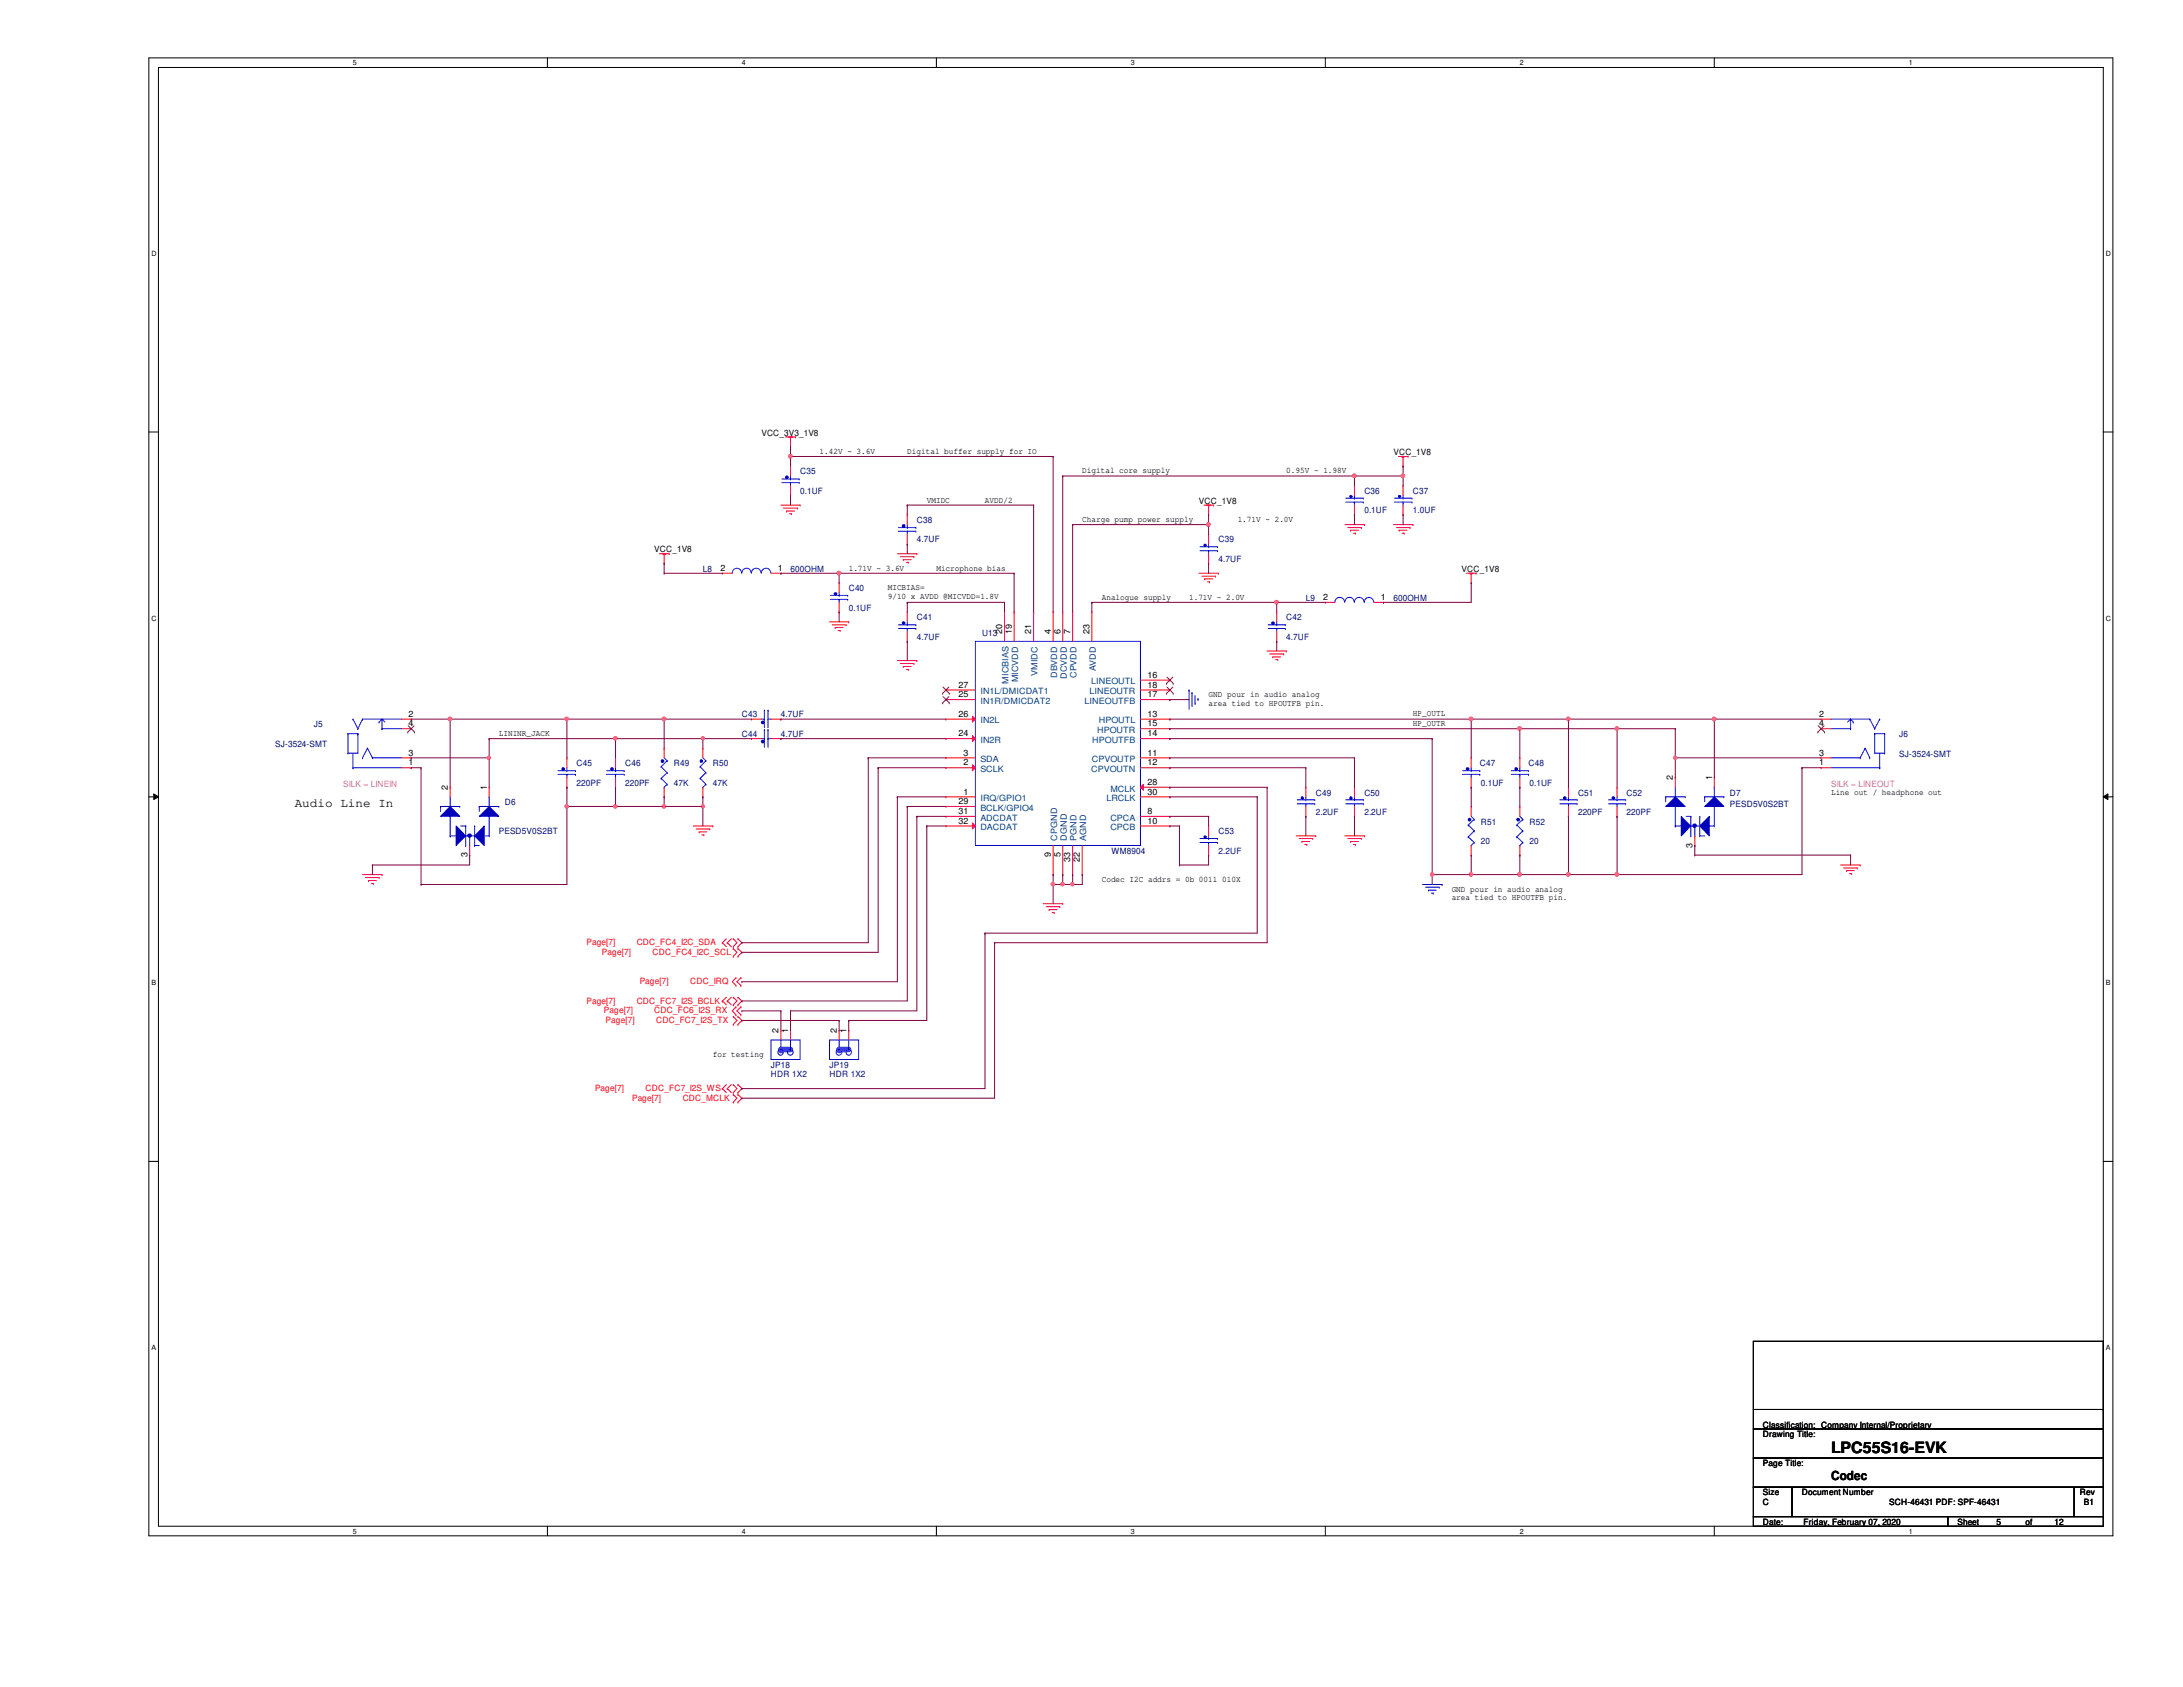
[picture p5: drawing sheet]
<svg xmlns="http://www.w3.org/2000/svg" width="279mm" height="216mm" viewBox="0 0 279 216" stroke-linecap="round" stroke-linejoin="round" font-family="sans-serif">
<defs><g id="words">
<text font-size="2" x="234.4" y="186">LPC55S16-EVK</text>
<g font-size="1.6">
<text x="37.7" y="103.3">Audio Line In</text>
<text x="234.4" y="189.4">Codec</text>
</g>
<g font-size="1.1">
<text x="97.5" y="55.8">VCC_3V3_1V8</text>
<text x="104.9" y="58.1">1.42V ~ 3.6V</text>
<text x="116.1" y="58.1">Digital buffer supply for IO</text>
<text x="178.4" y="58.3">VCC_1V8</text>
<text x="118.6" y="64.3">VMIDC</text>
<text x="126.1" y="64.3">AVDD/2</text>
<text x="138.5" y="60.6">Digital core supply</text>
<text x="153.5" y="64.5">VCC_1V8</text>
<text x="164.6" y="60.6">0.95V ~ 1.98V</text>
<text x="83.7" y="70.7">VCC_1V8</text>
<text x="138.5" y="66.8">Charge pump power supply</text>
<text x="158.4" y="66.8">1.71V ~ 2.0V</text>
<text x="92.2" y="73.1">2</text>
<text x="99.6" y="73.1">1</text>
<text x="108.6" y="73">1.71V ~ 3.6V</text>
<text x="113.6" y="75.5">MICBIAS=</text>
<text x="113.6" y="76.6">9/10 x AVDD @MICVDD=1.8V</text>
<text x="119.8" y="73">Microphone bias</text>
<text x="141" y="76.8">Analogue supply</text>
<text x="152.2" y="76.8">1.71V ~ 2.0V</text>
<text x="169.3" y="76.8">2</text>
<text x="176.7" y="76.8">1</text>
<text x="187.1" y="73.2">VCC_1V8</text>
<text x="128.3" y="81.2" transform="rotate(-90 128.3 81.2)">20</text>
<text x="129.5" y="81.2" transform="rotate(-90 129.5 81.2)">19</text>
<text x="132" y="81.2" transform="rotate(-90 132 81.2)">21</text>
<text x="134.5" y="81.2" transform="rotate(-90 134.5 81.2)">4</text>
<text x="135.7" y="81.2" transform="rotate(-90 135.7 81.2)">6</text>
<text x="137" y="81.2" transform="rotate(-90 137 81.2)">7</text>
<text x="139.4" y="81.2" transform="rotate(-90 139.4 81.2)">23</text>
<text x="122.7" y="89.2">25</text>
<text x="122.7" y="88">27</text>
<text x="146.9" y="86.7">16</text>
<text x="146.9" y="89.2">17</text>
<text x="146.9" y="88">18</text>
<text x="154.7" y="89.2">GND pour in audio analog</text>
<text x="52.3" y="91.7">2</text>
<text x="52.3" y="93">4</text>
<text x="63.8" y="94.2">LININR_JACK</text>
<text x="122.7" y="94.2">24</text>
<text x="122.7" y="91.7">26</text>
<text x="146.9" y="91.7">13</text>
<text x="146.9" y="94.2">14</text>
<text x="146.9" y="93">15</text>
<text x="154.7" y="90.3">area tied to HPOUTFB pin.</text>
<text x="180.8" y="91.7">HP_OUTL</text>
<text x="180.8" y="93">HP_OUTR</text>
<text x="232.8" y="91.7">2</text>
<text x="232.8" y="93">4</text>
<text x="52.3" y="98">1</text>
<text x="52.3" y="96.7">3</text>
<text x="57.3" y="101.1" transform="rotate(-90 57.3 101.1)">2</text>
<text x="62.3" y="101.1" transform="rotate(-90 62.3 101.1)">1</text>
<text x="123.3" y="101.7">1</text>
<text x="123.3" y="98">2</text>
<text x="123.3" y="96.7">3</text>
<text x="146.9" y="96.7">11</text>
<text x="146.9" y="98">12</text>
<text x="146.9" y="100.5">28</text>
<text x="146.9" y="101.7">30</text>
<text x="214.1" y="99.9" transform="rotate(-90 214.1 99.9)">2</text>
<text x="219.1" y="99.9" transform="rotate(-90 219.1 99.9)">1</text>
<text x="232.8" y="98">1</text>
<text x="232.8" y="96.7">3</text>
<text x="234.4" y="101.7">Line out / headphone out</text>
<text x="122.7" y="102.9">29</text>
<text x="122.7" y="104.2">31</text>
<text x="122.7" y="105.4">32</text>
<text x="146.9" y="104.2">8</text>
<text x="146.9" y="105.4">10</text>
<text x="59.8" y="109.7" transform="rotate(-90 59.8 109.7)">3</text>
<text x="134.5" y="109.7" transform="rotate(-90 134.5 109.7)">9</text>
<text x="135.7" y="109.7" transform="rotate(-90 135.7 109.7)">5</text>
<text x="137" y="110.4" transform="rotate(-90 137 110.4)">33</text>
<text x="138.2" y="110.4" transform="rotate(-90 138.2 110.4)">22</text>
<text x="141" y="112.9">Codec I2C addrs = 0b 0011 010X</text>
<text x="216.6" y="108.5" transform="rotate(-90 216.6 108.5)">3</text>
<text x="185.8" y="114.1">GND pour in audio analog</text>
<text x="185.8" y="115.2">area tied to HPOUTFB pin.</text>
<text x="91.2" y="135.3">for testing</text>
<text x="99.7" y="132.2" transform="rotate(-90 99.7 132.2)">2</text>
<text x="100.9" y="132.2" transform="rotate(-90 100.9 132.2)">1</text>
<text x="107.1" y="132.2" transform="rotate(-90 107.1 132.2)">2</text>
<text x="108.3" y="132.2" transform="rotate(-90 108.3 132.2)">1</text>
<text x="225.6" y="183.9">Drawing Title:</text>
<text x="225.6" y="182.7">Classification: Company Internal/Proprietary</text>
<text x="225.6" y="187.7">Page Title:</text>
<text x="225.6" y="191.4">Size</text>
<text x="230.6" y="191.4">Document Number</text>
<text x="266.2" y="191.4">Rev</text>
<text x="225.6" y="195.2">Date:</text>
<text x="225.6" y="192.7">C</text>
<text x="230.8" y="195.2">Friday, February 07, 2020</text>
<text x="241.8" y="192.7">SCH-46431 PDF: SPF-46431</text>
<text x="250.5" y="195.2">Sheet</text>
<text x="255.5" y="195.2">5</text>
<text x="259.2" y="195.2">of</text>
<text x="263" y="195.2">12</text>
<text x="266.7" y="192.7">B1</text>
</g>
<g font-size="1.1" fill="#000080">
<text x="102.4" y="60.7">C35</text>
<text x="102.4" y="63.2">0.1UF</text>
<text x="174.6" y="63.2">C36</text>
<text x="174.6" y="65.7">0.1UF</text>
<text x="180.8" y="63.2">C37</text>
<text x="180.8" y="65.7">1.0UF</text>
<text x="117.3" y="66.9">C38</text>
<text x="117.3" y="69.4">4.7UF</text>
<text x="156" y="69.4">C39</text>
<text x="156" y="71.9">4.7UF</text>
<text x="90" y="73.2">L8</text>
<text x="101.2" y="73.2">600OHM</text>
<text x="108.6" y="75.6">C40</text>
<text x="167.1" y="76.9">L9</text>
<text x="178.4" y="76.9">600OHM</text>
<text x="108.6" y="78.1">0.1UF</text>
<text x="117.3" y="79.4">C41</text>
<text x="117.3" y="81.9">4.7UF</text>
<text x="125.7" y="81.4">U13</text>
<text x="164.6" y="79.4">C42</text>
<text x="164.6" y="81.9">4.7UF</text>
<text x="35.2" y="95.6">SJ-3524-SMT</text>
<text x="40.2" y="93.1">J5</text>
<text x="95" y="94.3">C44</text>
<text x="95" y="91.8">C43</text>
<text x="99.9" y="94.3">4.7UF</text>
<text x="99.9" y="91.8">4.7UF</text>
<text x="243.1" y="94.3">J6</text>
<text x="73.8" y="98">C45</text>
<text x="73.8" y="100.5">220PF</text>
<text x="80" y="98">C46</text>
<text x="80" y="100.5">220PF</text>
<text x="86.2" y="98">R49</text>
<text x="86.2" y="100.5">47K</text>
<text x="91.2" y="98">R50</text>
<text x="91.2" y="100.5">47K</text>
<text x="168.4" y="101.8">C49</text>
<text x="174.6" y="101.8">C50</text>
<text x="189.4" y="98">C47</text>
<text x="189.5" y="100.5">0.1UF</text>
<text x="195.6" y="98">C48</text>
<text x="195.7" y="100.5">0.1UF</text>
<text x="202" y="101.8">C51</text>
<text x="208.2" y="101.8">C52</text>
<text x="221.4" y="101.8">D7</text>
<text x="243.1" y="96.8">SJ-3524-SMT</text>
<text x="63.8" y="106.8">PESD5V0S2BT</text>
<text x="64.6" y="103">D6</text>
<text x="156" y="106.8">C53</text>
<text x="168.4" y="104.3">2.2UF</text>
<text x="174.6" y="104.3">2.2UF</text>
<text x="189.5" y="105.5">R51</text>
<text x="195.7" y="105.5">R52</text>
<text x="202" y="104.3">220PF</text>
<text x="208.2" y="104.3">220PF</text>
<text x="221.4" y="103.3">PESD5V0S2BT</text>
<text x="142.2" y="109.3">WM8904</text>
<text x="156" y="109.3">2.2UF</text>
<text x="189.5" y="108">20</text>
<text x="195.7" y="108">20</text>
<text x="98.7" y="136.7">JP18</text>
<text x="98.7" y="137.9">HDR 1X2</text>
<text x="106.2" y="136.7">JP19</text>
<text x="106.2" y="137.9">HDR 1X2</text>
</g>
<g font-size="1.1" fill="#004080">
<text x="125.5" y="88.9">IN1L/DMICDAT1</text>
<text x="129.1" y="87.5" transform="rotate(-90 129.1 87.5)">MICBIAS</text>
<text x="130.3" y="87.3" transform="rotate(-90 130.3 87.3)">MICVDD</text>
<text x="132.8" y="86.5" transform="rotate(-90 132.8 86.5)">VMIDC</text>
<text x="135.3" y="86.8" transform="rotate(-90 135.3 86.8)">DBVDD</text>
<text x="136.5" y="86.9" transform="rotate(-90 136.5 86.9)">DCVDD</text>
<text x="137.8" y="86.8" transform="rotate(-90 137.8 86.8)">CPVDD</text>
<text x="139.4" y="88.9">LINEOUTR</text>
<text x="139.7" y="87.6">LINEOUTL</text>
<text x="140.3" y="85.9" transform="rotate(-90 140.3 85.9)">AVDD</text>
<text x="125.5" y="95.1">IN2R</text>
<text x="125.5" y="90.1">IN1R/DMICDAT2</text>
<text x="125.5" y="92.6">IN2L</text>
<text x="138.8" y="90.1">LINEOUTFB</text>
<text x="139.8" y="95.1">HPOUTFB</text>
<text x="140.4" y="93.8">HPOUTR</text>
<text x="140.6" y="92.6">HPOUTL</text>
<text x="125.5" y="98.8">SCLK</text>
<text x="125.5" y="97.5">SDA</text>
<text x="139.7" y="98.8">CPVOUTN</text>
<text x="139.7" y="97.5">CPVOUTP</text>
<text x="142.1" y="101.3">MCLK</text>
<text x="125.5" y="102.5">IRQ/GPIO1</text>
<text x="125.5" y="103.8">BCLK/GPIO4</text>
<text x="125.5" y="105">ADCDAT</text>
<text x="125.5" y="106.3">DACDAT</text>
<text x="135.3" y="107.6" transform="rotate(-90 135.3 107.6)">CPGND</text>
<text x="136.5" y="107.6" transform="rotate(-90 136.5 107.6)">DGND</text>
<text x="137.8" y="107.6" transform="rotate(-90 137.8 107.6)">PGND</text>
<text x="139" y="107.6" transform="rotate(-90 139 107.6)">AGND</text>
<text x="141.6" y="102.5">LRCLK</text>
<text x="142.1" y="105">CPCA</text>
<text x="142.1" y="106.3">CPCB</text>
</g>
<g font-size="1.1" fill="#f0f">
<text x="43.9" y="100.7">SILK = LINEIN</text>
<text x="234.4" y="100.7">SILK = LINEOUT</text>
</g>
<g font-size="1.1" fill="#f00">
<text x="75.1" y="120.9">Page[7]</text>
<text x="77" y="122.2">Page[7]</text>
<text x="81.5" y="120.9">CDC_FC4_I2C_SDA</text>
<text x="81.9" y="125.9">Page[7]</text>
<text x="83.5" y="122.2">CDC_FC4_I2C_SCL</text>
<text x="88.3" y="125.9">CDC_IRQ</text>
<text x="75.1" y="128.4">Page[7]</text>
<text x="77.3" y="129.7">Page[7]</text>
<text x="77.5" y="130.9">Page[7]</text>
<text x="81.5" y="128.4">CDC_FC7_I2S_BCLK</text>
<text x="83.7" y="129.7">CDC_FC6_I2S_RX</text>
<text x="84" y="130.9">CDC_FC7_I2S_TX</text>
<text x="76.2" y="139.6">Page[7]</text>
<text x="80.9" y="140.9">Page[7]</text>
<text x="82.6" y="139.6">CDC_FC7_I2S_WS</text>
<text x="87.4" y="140.9">CDC_MCLK</text>
</g>
<g font-size=".9">
<text x="45.2" y="8.3">5</text>
<text x="95" y="8.3">4</text>
<text x="144.7" y="8.3">3</text>
<text x="194.5" y="8.3">2</text>
<text x="244.3" y="8.3">1</text>
<text x="19.4" y="32.8">D</text>
<text x="269.5" y="32.8">D</text>
<text x="19.4" y="79.4">C</text>
<text x="269.5" y="79.4">C</text>
<text x="19.4" y="126.1">B</text>
<text x="269.5" y="126.1">B</text>
<text x="19.4" y="172.8">A</text>
<text x="269.5" y="172.8">A</text>
<text x="45.2" y="196.3">5</text>
<text x="95" y="196.3">4</text>
<text x="144.7" y="196.3">3</text>
<text x="194.5" y="196.3">2</text>
<text x="244.3" y="196.3">1</text>
</g>
</g></defs>
<path d="M19.1 7.4h251.3v189.2h-251.3zM20.3 8.6h248.9v186.7h-248.9z" fill="none" stroke="#000" stroke-width=".13"/>
<g fill="#fff">
<path d="M45.2 7.5h.5v1.1h-.5z"/>
<path d="M45.2 195.5h.5v1h-.5z"/>
</g>
<path d="M70.1 7.4v1.2M70.1 195.3v1.3" fill="none" stroke="#000" stroke-width=".13"/>
<g fill="#fff">
<path d="M95 7.5h.5v1.1h-.5z"/>
<path d="M95 195.5h.5v1h-.5z"/>
</g>
<path d="M119.8 7.4v1.2M119.8 195.3v1.3" fill="none" stroke="#000" stroke-width=".13"/>
<g fill="#fff">
<path d="M144.7 7.5h.5v1.1h-.5z"/>
<path d="M144.7 195.5h.5v1h-.5z"/>
</g>
<path d="M169.6 7.4v1.2M169.6 195.3v1.3" fill="none" stroke="#000" stroke-width=".13"/>
<g fill="#fff">
<path d="M194.5 7.5h.5v1.1h-.5z"/>
<path d="M194.5 195.5h.5v1h-.5z"/>
</g>
<path d="M219.4 7.4v1.2M219.4 195.3v1.3" fill="none" stroke="#000" stroke-width=".13"/>
<g fill="#fff">
<path d="M244.3 7.5h.5v1.1h-.5z"/>
<path d="M244.3 195.5h.5v1h-.5z"/>
<path d="M19.4 32h.6v1h-.6z"/>
<path d="M269.5 32h.7v1h-.7z"/>
<path d="M19.4 78.6h.6v1h-.6z"/>
<path d="M269.5 78.6h.7v1h-.7z"/>
</g>
<path d="M19.1 55.3h1.2M269.2 55.3h1.2" fill="none" stroke="#000" stroke-width=".13"/>
<g fill="#fff">
<path d="M19.4 125.3h.6v1h-.6z"/>
<path d="M269.5 125.3h.6v1h-.6z"/>
</g>
<path d="M19.1 102h1.2M19.7 101.6l.6 .4-.6 .3zM269.2 102l.6-.4v.7zM269.2 102h1.2" fill="none" stroke="#000" stroke-width=".13"/>
<path d="M19.7 101.6l.6 .4-.6 .3zM269.2 102l.6-.4v.7z" fill="#000"/>
<g fill="#fff">
<path d="M19.4 172h.5v1h-.5z"/>
<path d="M269.5 172h.6v1h-.6z"/>
</g>
<path d="M19.1 148.6h1.2M269.2 148.6h1.2" fill="none" stroke="#000" stroke-width=".13"/>
<path d="M99.9 134.3h1.3" fill="none" stroke="#0080ff" stroke-width=".72"/>
<circle cx="99.9" cy="134.3" r=".36" fill="#0080ff"/>
<path d="M107.4 134.3h1.2" fill="none" stroke="#0080ff" stroke-width=".72"/>
<circle cx="107.4" cy="134.3" r=".36" fill="#0080ff"/>
<g fill="none" stroke="#f00" stroke-width=".13">
<path d="M100.5 55.9h1.3M101.2 57.2h.1M101.2 55.9v1.3M101.8 55.9h.1M99.9 64.6h2.5M100.3 65h1.8M100.7 65.4h.1M100.7 65.4h1M101 65.7h.3M101.3 65.7h.1M102.1 65h.1M102.4 64.6h.1"/>
<path d="M106.2 79.6h2.4M106.5 80h1.8M108.3 80h.1M108.6 79.6h.1M114.9 70.9h2.4M115.2 71.2h1.8M115.6 71.6h.1M115.6 71.6h1M116 72h.2M116.2 72h.1M117 71.2h.1M117.3 70.9h.1"/>
<path d="M153.5 73.4h2.5M153.8 73.7h1.8M154.2 74.1h.1M154.2 74.1h1M154.6 74.5h.2M154.8 74.5h.1M155.6 73.7h.1M156 73.4h.1M172.1 67.1h2.5M172.5 67.5h1.7M172.8 67.9h.1M172.8 67.9h1.1"/>
<path d="M173.2 68.2h.3M173.5 68.2h.1M174.2 67.5h.1M174.6 67.1h.1M106.9 80.3h.1M106.9 80.3h1M107.3 80.7h.2M107.5 80.7h.1M114.9 84.5h2.4M115.2 84.9h1.8M115.6 85.3h.1M115.6 85.3h1"/>
<path d="M116 85.7h.2M116.2 85.7h.1M117 84.9h.1M117.3 84.5h.1M162.2 83.3h2.4M162.5 83.7h1.8M162.9 84.1h.1M162.9 84.1h1M163.3 84.4h.2M163.5 84.4h.1M164.3 83.7h.1M164.6 83.3h.1"/>
<path d="M133.5 115.7h2.5M133.9 116h1.7M134.3 116.4h.1M134.3 116.4h1M134.7 116.8h.2M134.9 116.8h.1M135.6 116h.1M136 115.7h.1M165.9 107h2.5M166.3 107.3h1.7M166.6 107.7h.1M166.6 107.7h1"/>
<path d="M167 108.1h.3M167.3 108.1h.1M168 107.3h.1M168.4 107h.1M172.1 107h2.5M172.5 107.3h1.7M172.8 107.7h.1M172.8 107.7h1.1M173.2 108.1h.3M173.5 108.1h.1M174.2 107.3h.1M174.6 107h.1"/>
</g>
<g fill="none" stroke="#00f" stroke-width=".13">
<path d="M152.2 88.3h.1M152.2 88.3v2.5M152.6 88.6h.1M152.6 88.6v1.8M153 90h.1M153 89v1M153.3 89.4h.1M153.3 89.4v.3M182.1 113.2h2.5M182.5 113.5h1.7M182.8 113.9h.1M182.8 113.9h1"/>
<path d="M183.2 114.3h.2M183.4 114.3h.1M184.2 113.5h.1M184.6 113.2h.1"/>
</g>
<path d="M100.9 55.9h.5l-.2 .1z" fill-rule="evenodd" fill="#f00"/>
<g fill="none" stroke="#f00" stroke-width=".13">
<path d="M100.9 55.9h.5l-.2 .1zM179 58.4h1.2M179.6 59.6h.1M179.6 58.4v1.2M180.2 58.4h.1M178.4 67.1h2.4M178.7 67.5h1.8M179.1 67.9h.1M179.1 67.9h1M179.5 68.2h.2M179.7 68.2h.1M180.5 67.5h.1"/>
<path d="M180.8 67.1h.1"/>
</g>
<path d="M179.3 58.4h.5l-.2 .1z" fill-rule="evenodd" fill="#f00"/>
<path d="M179.3 58.4h.5l-.2 .1zM187.7 73.4h1.2M188.3 74.6h.1M188.3 73.4v1.2M188.9 73.4h.1" fill="none" stroke="#f00" stroke-width=".13"/>
<path d="M188 73.4h.6l-.3 .1z" fill-rule="evenodd" fill="#f00"/>
<path d="M154.1 64.6h1.2M154.7 65.9h.1M154.7 64.6v1.3M155.3 64.6h.1M188 73.4h.6l-.3 .1z" fill="none" stroke="#f00" stroke-width=".13"/>
<path d="M154.4 64.6h.5l-.2 .2z" fill-rule="evenodd" fill="#f00"/>
<path d="M84.4 70.9h1.2M85 72.1h.1M85 70.9v1.2M85.6 70.9h.1M154.4 64.6h.5l-.2 .2z" fill="none" stroke="#f00" stroke-width=".13"/>
<path d="M84.8 70.9h.5l-.3 .1z" fill-rule="evenodd" fill="#f00"/>
<g fill="none" stroke="#f00" stroke-width=".13">
<path d="M84.8 70.9h.5l-.3 .1zM46.4 111.9h2.5M46.8 112.3h1.7M47.2 112.7h.1M47.2 112.7h1M47.5 113.1h.3M47.8 113.1h.1M48.5 112.3h.1M48.9 111.9h.1M88.7 105.7h2.5M89.1 106.1h1.7M89.5 106.5h.1"/>
<path d="M89.5 106.5h1M89.8 106.8h.3M90.1 106.8h.1M90.8 106.1h.1M91.2 105.7h.1M235.6 110.7h2.5M236 111.1h1.7M236.3 111.4h.1M236.3 111.4h1M236.7 111.8h.3M237 111.8h.1M237.7 111.1h.1"/>
<path d="M238.1 110.7h.1M92.5 139.3h.1M92.5 128.1h.1M92.5 120.6h.1M92.5 139.3l.5 .5M92.5 128.1l.5 .5M92.5 120.6l.5 .6M93 138.8l-.5 .5M93 127.6l-.5 .5M93 120.1l-.5 .5M93.1 139.3h.1M93.1 128.1h.1"/>
<path d="M93.1 120.6h.1M93.1 120.6l.5 .6M93.1 139.3l.5 .5M93.1 128.1l.5 .5M93.6 138.8l-.5 .5M93.6 127.6l-.5 .5M93.6 120.1l-.5 .5M93.9 121.4h.1M93.9 122.4h.1M93.9 138.8h.1M93.9 139.8h.1M93.9 127.6h.1"/>
<path d="M93.9 128.6h.1M93.9 130.1h.1M93.9 131.1h.1M93.9 120.1h.1M93.9 121.2h.1M93.9 121.4l.4 .5-.4 .5M93.9 138.8l.4 .5-.4 .5M93.9 127.6l.4 .5-.4 .5M93.9 130.1l.4 .5-.4 .5M93.9 120.1l.4 .5-.4 .6M94.2 128.9h.1M94.2 129.9h.1"/>
<path d="M94.2 125.1h.1M94.2 126.1h.1M94.2 128.9l-.5 .5 .5 .5M94.2 125.1l-.5 .5 .5 .5M94.4 122.4h.1M94.4 121.4h.1M94.4 139.8h.1M94.4 138.8h.1M94.4 128.6h.1M94.4 127.6h.1M94.4 131.1h.1M94.4 130.1h.1"/>
<path d="M94.4 121.2h.1M94.4 120.1h.1M94.4 121.4l.6 .5-.6 .5M94.4 138.8l.6 .5-.6 .5M94.4 127.6l.6 .5-.6 .5M94.4 130.1l.6 .5-.6 .5M94.4 120.1l.6 .5-.6 .6M94.8 128.9h.1M94.8 129.9h.1M94.8 125.1h.1M94.8 126.1h.1M94.8 128.9l-.5 .5 .5 .5"/>
<path d="M94.8 125.1l-.5 .5 .5 .5M107.4 131.9h.1M107.4 131.9v1.2M108.6 131.9h.1M108.6 131.9v1.2M93.9 140.1h.1M93.9 141.1h.1M93.9 140.1l.4 .4-.4 .6M94.4 141.1h.1M94.4 140.1h.1M94.4 140.1l.6 .4-.6 .6"/>
</g>
<path d="M224.4 171.7h44.8v11.2h-44.8zM224.4 182.9h44.8v3.7h-44.8zM224.4 186.6h44.8v3.7h-44.8zM224.4 190.3h5v3.8h-5zM224.4 194.1h24.9v1.2h-24.9zM224.4 180.4h44.8M229.4 190.3h36.1v3.8h-36.1zM249.3 194.1h19.9v1.2h-19.9zM265.5 190.3h3.7v3.8h-3.7zM269.2 180.4h.1" fill="none" stroke="#000" stroke-width=".13"/>
<g fill="none" stroke="#00f" stroke-width=".13">
<path d="M187.9 105.6h.1M187.9 107.1h.1M187.9 105.6l.8 .7M187.9 107.1l.8 .7M188.3 108.2h.1M188.3 104.5l.4 .4M188.7 104.9h.1M188.7 106.3h.1M188.7 107.8h.1M188.7 104.9l-.8 .7M188.7 106.3l-.8 .8M188.7 107.8l-.4 .4"/>
<path d="M106.2 133.1h3.7v2.5h-3.7zM107.4 134.3h.1M107.4 133.1v1.2M108.6 134.3h.1M108.6 133.1v1.2"/>
<circle cx="107.4" cy="134.7" r=".37"/>
<circle cx="108.6" cy="134.7" r=".35"/>
</g>
<path d="M188 104.8h.2v.2h-.2z" fill-rule="evenodd" fill="#00f"/>
<path d="M166 102.9h2.3M166 102.4h2.3M167.1 102.9h.1M167.1 102.9v.3M168.3 102.9h.1M168.3 102.4h.1M188 104.8h.2v.2h-.2z" fill="none" stroke="#00f" stroke-width=".13"/>
<path d="M188.3 103.2h.1M188.3 109.4h.1M188.3 103.2v1.3M188.3 108.2v1.2" fill="none" stroke="#f00" stroke-width=".13"/>
<path d="M166.6 102h.2v.3h-.2z" fill-rule="evenodd" fill="#00f"/>
<path d="M100.1 61.8h2.2M100.1 61.3h2.2M101.2 61.8h.1M101.2 61.8v.3M102.3 61.8h.1M102.3 61.3h.1M166.6 102h.2v.3h-.2zM167.1 102.4h.1M167.1 102v.4" fill="none" stroke="#00f" stroke-width=".13"/>
<path d="M167.1 100.8h.1M167.1 104.5h.1M167.1 100.8v1.2M167.1 103.2v1.3" fill="none" stroke="#f00" stroke-width=".13"/>
<path d="M100.6 61h.2v.2h-.2z" fill-rule="evenodd" fill="#00f"/>
<g fill="none" stroke="#00f" stroke-width=".13">
<path d="M100.6 61h.2v.2h-.2zM101.2 61.3h.1M101.2 60.9v.4M194.1 105.6h.1M194.1 107.1h.1M194.1 105.6l.8 .7M194.1 107.1l.8 .7M194.5 108.2h.1M194.5 104.5l.4 .4M194.9 104.9h.1M194.9 106.3h.1M194.9 107.8h.1"/>
<path d="M194.9 104.9l-.8 .7M194.9 106.3l-.8 .8M194.9 107.8l-.4 .4"/>
</g>
<path d="M101.2 59.6h.1M101.2 59.6v1.3M101.2 63.4h.1M101.2 62.1v1.3" fill="none" stroke="#f00" stroke-width=".13"/>
<path d="M194.2 104.8h.2v.2h-.2z" fill-rule="evenodd" fill="#00f"/>
<path d="M172.3 102.9h2.2M172.3 102.4h2.2M173.4 102.9h.1M173.4 102.9v.3M174.5 102.9h.1M174.5 102.4h.1M194.2 104.8h.2v.2h-.2z" fill="none" stroke="#00f" stroke-width=".13"/>
<path d="M194.5 103.2h.1M194.5 109.4h.1M194.5 103.2v1.3M194.5 108.2v1.2" fill="none" stroke="#f00" stroke-width=".13"/>
<path d="M172.8 102h.2v.3h-.2z" fill-rule="evenodd" fill="#00f"/>
<path d="M172.8 102h.2v.3h-.2zM173.4 102.4h.1M173.4 102v.4M205.9 102.9h2.2M205.9 102.4h2.2M207 102.9h.1M207 102.9v.3M208.1 102.9h.1M208.1 102.4h.1" fill="none" stroke="#00f" stroke-width=".13"/>
<path d="M173.4 100.8h.1M173.4 104.5h.1M173.4 100.8v1.2M173.4 103.2v1.3" fill="none" stroke="#f00" stroke-width=".13"/>
<path d="M206.4 102h.2v.3h-.2z" fill-rule="evenodd" fill="#00f"/>
<path d="M206.4 102h.2v.3h-.2zM207 102.4h.1M207 102v.4" fill="none" stroke="#00f" stroke-width=".13"/>
<path d="M207 100.8h.1M207 104.5h.1M207 100.8v1.2M207 103.2v1.3" fill="none" stroke="#f00" stroke-width=".13"/>
<path d="M57.6 103.2l1.2 1.3h-2.4z" fill="#00f"/>
<path d="M57.6 103.2l1.2 1.3h-2.4zM57.6 103.2h.1M57.6 107h.1M57.6 102v1.2M57.6 104.5v2.5M57.6 107h5M60.1 108.2h.1M60.1 107v1.2M62.6 107h.1M62.6 102h.1M62.6 102v1.2M62.6 104.5v2.5" fill="none" stroke="#00f" stroke-width=".13"/>
<path d="M59.9 106.8h.3l.1 .1-.1 .2h-.1h-.2z" fill-rule="evenodd" fill="#00f"/>
<path d="M56.4 103.2h.1M56.4 103.2v.6M56.4 103.2h2.4M58.8 103.2h.1M59.9 106.8h.3l.1 .1-.1 .2h-.1h-.2zM61.3 103.2h.1M61.3 103.2h2.5M61.3 103.2v.6M63.8 103.2h.1" fill="none" stroke="#00f" stroke-width=".13"/>
<path d="M62.6 103.2l1.2 1.3h-2.5z" fill="#00f"/>
<path d="M60.7 108.2h.1M60.7 108.2h.6M62.6 103.2l1.2 1.3h-2.5z" fill="none" stroke="#00f" stroke-width=".13"/>
<path d="M62 105.7v2.5l-1.3-1.2z" fill="#00f"/>
<path d="M59.6 108.2h.1M59.6 105.7v2.5M60.7 105.7h.1M60.7 105.7v2.5M62 105.7v2.5l-1.3-1.2z" fill="none" stroke="#00f" stroke-width=".13"/>
<path d="M58.4 105.7l1.2 1.3-1.2 1.2z" fill="#00f"/>
<path d="M115 80h2.2M117.2 80h.1M115 80.4h2.2M116.1 80.4h.1M116.1 80.4v.4M117.2 80.4h.1M58.4 105.7l1.2 1.3-1.2 1.2zM59 105.7h.6M59.6 105.7h.1" fill="none" stroke="#00f" stroke-width=".13"/>
<path d="M57.6 100.8h.1M57.6 100.8v1.2M60.1 109.4h.1M60.1 108.2v1.2M62.6 100.8h.1M62.6 100.8v1.2" fill="none" stroke="#f00" stroke-width=".13"/>
<path d="M115.5 79.6h.3v.3h-.3z" fill-rule="evenodd" fill="#00f"/>
<g fill="none" stroke="#00f" stroke-width=".13">
<path d="M94.9 73.3a.59 .59 0 0 0-.6-.6 .59 .59 0 0 0-.6 .7M96.1 73.3a.59 .59 0 0 0-.6-.6 .59 .59 0 0 0-.5 .7M97.4 73.3a.61 .61 0 0 0-.6-.6 .61 .61 0 0 0-.6 .7M98.6 73.3a.59 .59 0 0 0-.6-.6 .59 .59 0 0 0-.5 .7M115.5 79.6h.3v.3h-.3zM116.1 80h.1M116.1 79.6v.4M97.8 93.4h.1M97.8 93.4v2.2M98.3 93.4h.1M98.3 94.5h.1M98.3 93.4v2.2"/>
<path d="M98.3 94.5h.4"/>
</g>
<path d="M92.5 73.4h.1M92.5 73.4h1.2M98.7 73.4h1.2M99.9 73.4h.1M116.1 78.3h.1M116.1 78.3v1.3M116.1 82.1h.1M116.1 80.8v1.3" fill="none" stroke="#f00" stroke-width=".13"/>
<path d="M97.5 94.8h.2v.2h-.2z" fill-rule="evenodd" fill="#00f"/>
<path d="M97.5 94.5h.3M97.5 94.8h.2v.2h-.2zM97.8 94.5h.1" fill="none" stroke="#00f" stroke-width=".13"/>
<path d="M96.2 94.5h.1M96.2 94.5h1.3M98.7 94.5h1.2M99.9 94.5h.1" fill="none" stroke="#f00" stroke-width=".13"/>
<path d="M214.4 102l1.3 1.2h-2.5z" fill="#00f"/>
<path d="M214.4 102l1.3 1.2h-2.5zM214.4 102h.1M214.4 105.7h.1M214.4 100.8v1.2M214.4 103.2v2.5M214.4 105.7h5M216.9 107h.1M216.9 105.7v1.3M219.4 105.7h.1M219.4 100.8h.1M219.4 100.8v1.2M219.4 103.2v2.5" fill="none" stroke="#00f" stroke-width=".13"/>
<path d="M216.7 105.5h.3l.1 .2-.1 .1-.1 .1-.2-.1z" fill-rule="evenodd" fill="#00f"/>
<path d="M213.2 102h.1M213.2 102v.6M213.2 102h2.5M215.7 102h.1M216.7 105.5h.3l.1 .2-.1 .1-.1 .1-.2-.1zM218.2 102h.1M218.2 102h2.4M218.2 102v.6M220.6 102h.1" fill="none" stroke="#00f" stroke-width=".13"/>
<path d="M218.2 103.2l1.2-1.2 1.2 1.2z" fill="#00f"/>
<path d="M217.6 107h.1M217.6 107h.6M218.2 103.2l1.2-1.2 1.2 1.2z" fill="none" stroke="#00f" stroke-width=".13"/>
<path d="M217.6 105.7l1.2-1.2v2.5z" fill="#00f"/>
<path d="M216.4 107h.1M216.4 104.5v2.5M217.6 105.7l1.2-1.2v2.5zM217.6 104.5h.1M217.6 104.5v2.5" fill="none" stroke="#00f" stroke-width=".13"/>
<path d="M215.2 104.5l1.2 1.2-1.2 1.3z" fill="#00f"/>
<path d="M162.3 80h2.2M164.5 80h.1M162.3 80.4h2.2M163.4 80.4h.1M163.4 80.4v.4M164.5 80.4h.1M215.2 104.5l1.2 1.2-1.2 1.3zM215.8 104.5h.6M216.4 104.5h.1" fill="none" stroke="#00f" stroke-width=".13"/>
<path d="M214.4 99.5h.1M214.4 99.5v1.3M219.4 99.5h.1M219.4 99.5v1.3M216.9 108.2h.1M216.9 107v1.2" fill="none" stroke="#f00" stroke-width=".13"/>
<path d="M162.8 79.6h.3v.3h-.3z" fill-rule="evenodd" fill="#00f"/>
<path d="M162.8 79.6h.3v.3h-.3zM163.4 80h.1M163.4 79.6v.4M77.6 99.1h2.3M77.6 98.6h2.3M78.8 99.1h.1M78.8 99.1v.4M79.9 99.1h.1M79.9 98.6h.1" fill="none" stroke="#00f" stroke-width=".13"/>
<path d="M163.4 78.3h.1M163.4 78.3v1.3M163.4 82.1h.1M163.4 80.8v1.3" fill="none" stroke="#f00" stroke-width=".13"/>
<path d="M78.2 98.3h.2v.2h-.2z" fill-rule="evenodd" fill="#00f"/>
<path d="M106.3 76.7h2.2M106.3 76.2h2.2M107.4 76.7h.1M107.4 76.7v.4M108.5 76.7h.1M108.5 76.2h.1M78.2 98.3h.2v.2h-.2zM78.8 98.6h.1M78.8 98.3v.3" fill="none" stroke="#00f" stroke-width=".13"/>
<path d="M78.8 97h.1M78.8 97v1.3M78.8 99.5v1.3M78.8 100.8h.1" fill="none" stroke="#f00" stroke-width=".13"/>
<path d="M106.8 75.9h.3v.2h-.3z" fill-rule="evenodd" fill="#00f"/>
<g fill="none" stroke="#00f" stroke-width=".13">
<path d="M106.8 75.9h.3v.2h-.3zM107.4 76.2h.1M107.4 75.9v.3M71.4 99.1h2.3M71.4 98.6h2.3M72.6 99.1h.1M72.6 99.1v.4M73.7 99.1h.1M73.7 98.6h.1M234.4 97h3.7M234.4 98.3h6.2M234.4 93.3h2.5"/>
<path d="M234.4 92h4.9M236.9 93.3h.1M236.9 92h.1M236.9 92v1.3M236.9 92l-.4 .4M236.9 92l.3 .4M237.2 92.4h.1M238.1 97h.1M238.7 95.8h.1M238.7 95.8l.6 1.2M238.7 95.8l-.6 1.2M239.3 92h.1"/>
<path d="M239.3 97h.1M239.3 92l.6 1.3M239.9 93.9h.1M239.9 93.3h.1M239.9 93.9v2.5h1.3M239.9 93.9h1.3M240.6 98.3h.1M240.6 92h.1M240.6 92l-.7 1.3M240.6 96.4v1.9M241.2 96.4h.1M241.2 93.9h.1"/>
<path d="M241.2 93.9v2.5"/>
</g>
<path d="M107.4 74.6h.1M107.4 78.3h.1M107.4 74.6v1.3M107.4 77.1v1.2M233.1 92h.1M233.1 98.3h.1M233.1 97h.1M233.1 93.3h.1M233.1 92h1.3M233.1 98.3h1.3M233.1 97h1.3M233.1 93.3h1.3" fill="none" stroke="#f00" stroke-width=".13"/>
<path d="M232.7 93.7h.1M232.7 92.9l.8 .8M233.5 92.9l-.8 .8M233.5 93.7h.1" fill="none" stroke="#804000" stroke-width=".13"/>
<path d="M72 98.3h.2v.2h-.2z" fill-rule="evenodd" fill="#00f"/>
<path d="M72 98.3h.2v.2h-.2zM72.6 98.6h.1M72.6 98.3v.3M153.6 107.8h2.2M153.6 107.3h2.2M154.7 107.8h.1M154.7 107.8v.4M155.8 107.8h.1M155.8 107.3h.1" fill="none" stroke="#00f" stroke-width=".13"/>
<path d="M72.6 97h.1M72.6 97v1.3M72.6 99.5v1.3M72.6 100.8h.1" fill="none" stroke="#f00" stroke-width=".13"/>
<path d="M154.1 107h.2v.2h-.2z" fill-rule="evenodd" fill="#00f"/>
<path d="M97.8 90.9h.1M97.8 90.9v2.2M98.3 90.9h.1M98.3 92h.1M98.3 90.9v2.2M98.3 92h.4M154.1 107h.2v.2h-.2zM154.7 107.3h.1M154.7 107v.3" fill="none" stroke="#00f" stroke-width=".13"/>
<path d="M154.7 105.7h.1M154.7 109.4h.1M154.7 105.7v1.3M154.7 108.2v1.2" fill="none" stroke="#f00" stroke-width=".13"/>
<path d="M97.5 92.3h.2v.3h-.2z" fill-rule="evenodd" fill="#00f"/>
<path d="M172.3 64.3h2.2M172.3 63.8h2.2M173.4 64.3h.1M173.4 64.3v.3M174.5 64.3h.1M174.5 63.8h.1M97.5 92h.3M97.5 92.3h.2v.3h-.2zM97.8 92h.1" fill="none" stroke="#00f" stroke-width=".13"/>
<path d="M96.2 92h.1M96.2 92h1.3M98.7 92h1.2M99.9 92h.1" fill="none" stroke="#f00" stroke-width=".13"/>
<path d="M172.8 63.4h.2v.3h-.2z" fill-rule="evenodd" fill="#00f"/>
<path d="M172.8 63.4h.2v.3h-.2zM173.4 63.8h.1M173.4 63.4v.4M124.8 82.1h21.2v26.1h-21.2z" fill="none" stroke="#00f" stroke-width=".13"/>
<path d="M173.4 62.1h.1M173.4 65.9h.1M173.4 62.1v1.3M173.4 64.6v1.3M121.1 102h.1M121.1 102h3.7" fill="none" stroke="#f00" stroke-width=".13"/>
<path d="M124.5 97.9l.3 .4-.3 .3z" fill="#f00"/>
<g fill="none" stroke="#f00" stroke-width=".13">
<path d="M128.6 78.3h.1M128.6 78.3v3.8M129.8 78.3h.1M129.8 78.3v3.8M132.3 78.3h.1M132.3 78.3v3.8M134.8 78.3h.1M134.8 78.3v3.8M136 78.3h.1M136 78.3v3.8M137.3 78.3h.1M137.3 78.3v3.8"/>
<path d="M139.7 78.3h.1M139.7 78.3v3.8M121.1 98.3h.1M121.1 97h.1M121.1 98.3h3.7M121.1 97h3.7M124.5 97.9l.3 .4-.3 .3zM146 98.3h3.7M146 97h3.7M146 92h3.7M146 94.5h3.7M146 93.3h3.7"/>
<path d="M146 87h3.7M146 89.5h3.7M146 88.3h3.7M149.7 97h.1M149.7 98.3h.1M149.7 92h.1M149.7 94.5h.1M149.7 93.3h.1M149.7 87h.1M149.7 89.5h.1M149.7 88.3h.1M134.8 111.9h.1"/>
<path d="M134.8 108.2v3.7M136 111.9h.1M136 108.2v3.7M138.5 111.9h.1M138.5 108.2v3.7M146 104.5h3.7M146 105.7h3.7M149.7 104.5h.1M149.7 105.7h.1"/>
</g>
<path d="M149.3 87.5h.1M149.3 88.7h.1M149.4 86.7l.8 .8M149.4 87.9l.8 .8M150.1 86.7l-.8 .8M150.1 87.9l-.8 .8M150.2 87.5h.1M150.2 88.7h.1" fill="none" stroke="#804000" stroke-width=".13"/>
<path d="M124.5 94.1l.3 .4-.3 .4z" fill="#f00"/>
<path d="M121.1 94.5h.1M121.1 89.5h.1M121.1 94.5h3.7M121.1 89.5h3.7M124.5 94.1l.3 .4-.3 .4z" fill="none" stroke="#f00" stroke-width=".13"/>
<path d="M120.7 90h.1M120.7 89.2l.8 .8M121.5 89.2l-.8 .8M121.5 90h.1" fill="none" stroke="#804000" stroke-width=".13"/>
<path d="M124.5 91.7l.3 .3-.3 .4z" fill="#f00"/>
<path d="M121.1 92h.1M121.1 88.3h.1M121.1 92h3.7M121.1 88.3h3.7M124.5 91.7l.3 .3-.3 .4z" fill="none" stroke="#f00" stroke-width=".13"/>
<path d="M120.7 88.7h.1M120.7 87.9l.8 .8M121.5 87.9l-.8 .8M121.5 88.7h.1" fill="none" stroke="#804000" stroke-width=".13"/>
<path d="M146.3 100.4v.7l-.3-.3z" fill="#f00"/>
<path d="M121.1 103.2h.1M121.1 104.5h.1M121.1 103.2h3.7M121.1 104.5h3.7M146 100.8h3.7M146 102h3.7M146.3 100.4v.7l-.3-.3zM149.7 100.8h.1M149.7 102h.1" fill="none" stroke="#f00" stroke-width=".13"/>
<path d="M124.5 105.3l.3 .4-.3 .4z" fill="#f00"/>
<path d="M169.6 77.1h.1M169.6 77.1h1.3M175.9 77.1h1.2M177.1 77.1h.1M121.1 105.7h.1M121.1 105.7h3.7M124.5 105.3l.3 .4-.3 .4zM137.3 111.9h.1M137.3 108.2v3.7" fill="none" stroke="#f00" stroke-width=".13"/>
<path d="M153.6 70.5h2.2M153.6 70h2.2M154.7 70.5h.1M154.7 70.5v.4M155.8 70.5h.1M155.8 70h.1M172.1 77a.61 .61 0 0 0-.6-.5 .61 .61 0 0 0-.6 .6M173.3 77a.59 .59 0 0 0-.6-.5 .59 .59 0 0 0-.6 .6M174.6 77a.61 .61 0 0 0-.7-.5 .61 .61 0 0 0-.5 .6M175.8 77a.59 .59 0 0 0-.6-.5 .59 .59 0 0 0-.6 .6" fill="none" stroke="#00f" stroke-width=".13"/>
<path d="M154.1 69.7h.2v.2h-.2z" fill-rule="evenodd" fill="#00f"/>
<path d="M154.1 69.7h.2v.2h-.2zM154.7 70h.1M154.7 69.6v.4M178.5 64.3h2.2M178.5 63.8h2.2M179.6 64.3h.1M179.6 64.3v.3M180.7 64.3h.1M180.7 63.8h.1" fill="none" stroke="#00f" stroke-width=".13"/>
<path d="M154.7 68.4h.1M154.7 72.1h.1M154.7 68.4v1.2M154.7 70.9v1.2" fill="none" stroke="#f00" stroke-width=".13"/>
<path d="M179 63.4h.2v.3h-.2z" fill-rule="evenodd" fill="#00f"/>
<g fill="none" stroke="#00f" stroke-width=".13">
<path d="M179 63.4h.2v.3h-.2zM179.6 63.8h.1M179.6 63.4v.4M187.2 99.1h2.2M187.2 98.6h2.2M188.3 99.1h.1M188.3 99.1v.4M189.4 99.1h.1M189.4 98.6h.1M98.7 133.1h3.7v2.5h-3.7zM99.9 134.3h.1M99.9 133.1v1.2"/>
<path d="M101.2 134.3h.1M101.2 133.1v1.2"/>
<circle cx="99.9" cy="134.7" r=".35"/>
<circle cx="101.1" cy="134.7" r=".37"/>
</g>
<path d="M179.6 62.1h.1M179.6 65.9h.1M179.6 62.1v1.3M179.6 64.6v1.3M99.9 131.9h.1M99.9 131.9v1.2M101.2 131.9h.1M101.2 131.9v1.2" fill="none" stroke="#f00" stroke-width=".13"/>
<path d="M187.7 98.3h.2v.2h-.2z" fill-rule="evenodd" fill="#00f"/>
<g fill="none" stroke="#00f" stroke-width=".13">
<path d="M89.6 98.1h.1M89.6 99.6h.1M89.6 98.1l.7 .8M89.6 99.6l.7 .8M90 97l.3 .4M90.3 97.4h.1M90.3 98.9h.1M90.3 97.4l-.7 .7M90.3 98.9l-.7 .7M187.7 98.3h.2v.2h-.2zM188.3 98.6h.1M188.3 98.3v.3"/>
<path d="M90 100.8h.1M90.3 100.4h.1M90.3 100.4l-.3 .4"/>
</g>
<path d="M188.3 97h.1M188.3 97v1.3M188.3 99.5v1.3M188.3 100.8h.1" fill="none" stroke="#f00" stroke-width=".13"/>
<path d="M89.7 97.3h.2v.2h-.2z" fill-rule="evenodd" fill="#00f"/>
<g fill="none" stroke="#00f" stroke-width=".13">
<path d="M84.6 98.1h.1M84.6 99.6h.1M84.6 98.1l.8 .8M84.6 99.6l.8 .8M85 97l.4 .4M85.4 97.4h.1M85.4 98.9h.1M85.4 97.4l-.8 .7M85.4 98.9l-.8 .7M89.7 97.3h.2v.2h-.2zM85 100.8h.1M85.4 100.4h.1"/>
<path d="M85.4 100.4l-.4 .4"/>
</g>
<path d="M90 95.8h.1M90 95.8v1.2M90 102h.1M90 100.8v1.2" fill="none" stroke="#f00" stroke-width=".13"/>
<path d="M84.7 97.3h.2v.2h-.2z" fill-rule="evenodd" fill="#00f"/>
<g fill="none" stroke="#00f" stroke-width=".13">
<path d="M44.5 96.4h.1M44.5 93.9h.1M44.5 93.9v2.5M44.5 93.9h1.3M45.2 98.3h.1M45.2 92h.1M45.2 98.3h6.2M45.2 92l.6 1.3M45.2 96.4v1.9M45.8 93.9h.1M45.8 93.3h.1M45.8 93.9v2.5h-1.3"/>
<path d="M46.4 92h.1M46.4 97h.1M46.4 92h5M46.4 92l-.6 1.3M47 95.8h.1M47 95.8l-.6 1.2M47 95.8l.7 1.2M47.7 97h.1M47.7 97h3.7M48.5 92.4h.1M48.9 93.3h.1M48.9 92h.1"/>
<path d="M48.9 93.3h2.5M48.9 92v1.3M48.9 92l.4 .4M48.9 92l-.4 .4M84.7 97.3h.2v.2h-.2zM199.6 102.9h2.2M199.6 102.4h2.2M200.7 102.9h.1M200.7 102.9v.3M201.8 102.9h.1M201.8 102.4h.1"/>
</g>
<path d="M51.4 92h1.2M51.4 98.3h1.2M51.4 97h1.2M51.4 93.3h1.2M52.6 92h.1M52.6 98.3h.1M52.6 97h.1M52.6 93.3h.1M85 95.8h.1M85 95.8v1.2M85 102h.1M85 100.8v1.2" fill="none" stroke="#f00" stroke-width=".13"/>
<path d="M52.2 93.7h.1M52.2 92.9l.8 .8M53 92.9l-.8 .8M53 93.7h.1" fill="none" stroke="#804000" stroke-width=".13"/>
<path d="M200.1 102h.3v.3h-.3z" fill-rule="evenodd" fill="#00f"/>
<path d="M115 68h2.2M115 67.5h2.2M116.1 68h.1M116.1 68v.4M117.2 68h.1M117.2 67.5h.1M200.1 102h.3v.3h-.3zM200.7 102.4h.1M200.7 102v.4" fill="none" stroke="#00f" stroke-width=".13"/>
<path d="M200.7 100.8h.1M200.7 104.5h.1M200.7 100.8v1.2M200.7 103.2v1.3" fill="none" stroke="#f00" stroke-width=".13"/>
<path d="M115.5 67.2h.3v.2h-.3z" fill-rule="evenodd" fill="#00f"/>
<path d="M115.5 67.2h.3v.2h-.3zM116.1 67.5h.1M116.1 67.1v.4M193.4 99.1h2.2M193.4 98.6h2.2M194.5 99.1h.1M194.5 99.1v.4M195.6 99.1h.1M195.6 98.6h.1" fill="none" stroke="#00f" stroke-width=".13"/>
<path d="M116.1 65.9h.1M116.1 69.6h.1M116.1 65.9v1.2M116.1 68.4v1.2" fill="none" stroke="#f00" stroke-width=".13"/>
<path d="M193.9 98.3h.3v.2h-.3z" fill-rule="evenodd" fill="#00f"/>
<path d="M193.9 98.3h.3v.2h-.3zM194.5 98.6h.1M194.5 98.3v.3" fill="none" stroke="#00f" stroke-width=".13"/>
<path d="M194.5 97h.1M194.5 97v1.3M194.5 99.5v1.3M194.5 100.8h.1" fill="none" stroke="#f00" stroke-width=".13"/>
<path d="M179.6 59.6h.1M179.6 59.6v1.3M136 60.9h.1M136 60.9v17.4M136 60.9h37.4M154.7 65.9h.1M154.7 65.9v1.2" fill="none" stroke="#800040" stroke-width=".13"/>
<path d="M173.2 60.7h.3l.1 .2-.1 .1-.2 .1-.1-.1z" fill-rule="evenodd" fill="#f0f"/>
<path d="M173.2 60.7h.3l.1 .2-.1 .1-.2 .1-.1-.1z" fill="none" stroke="#f0f" stroke-width=".13"/>
<path d="M107.4 73.4h.1M107.4 73.4h22.4M173.4 60.9h.1M173.4 60.9v1.2" fill="none" stroke="#800040" stroke-width=".13"/>
<path d="M107.2 73.2h.3l.1 .1-.1 .2-.1 .1-.2-.1z" fill-rule="evenodd" fill="#f0f"/>
<path d="M107.2 73.2h.3l.1 .1-.1 .2-.1 .1-.2-.1z" fill="none" stroke="#f0f" stroke-width=".13"/>
<g fill="none" stroke="#800040" stroke-width=".13">
<path d="M116.1 64.6h.1M116.1 77.1h.1M116.1 64.6v1.3M116.1 77.1v1.2M116.1 64.6h16.2M116.1 77.1h12.5M128.6 77.1h.1M128.6 77.1v1.2M129.8 73.4h.1M129.8 73.4v4.9M132.3 64.6h.1M132.3 64.6v13.7"/>
<path d="M137.3 67.1h.1M137.3 67.1v11.2M139.7 77.1h.1M139.7 77.1h23.7M139.7 77.1v1.2"/>
</g>
<path d="M163.2 76.9h.3l.1 .1-.1 .2-.1 .1-.2-.1z" fill-rule="evenodd" fill="#f0f"/>
<path d="M163.2 76.9h.3l.1 .1-.1 .2-.1 .1-.2-.1z" fill="none" stroke="#f0f" stroke-width=".13"/>
<path d="M99.9 92h.1M99.9 92h21.2M116.1 82.1h.1M116.1 82.1v2.4M149.7 89.5h.1M149.7 92h.1M149.7 89.5h2.5M149.7 92h38.6M163.4 82.1h.1M163.4 82.1v1.2" fill="none" stroke="#800040" stroke-width=".13"/>
<path d="M188.1 91.8h.3l.1 .2-.1 .2h-.1h-.2z" fill-rule="evenodd" fill="#f0f"/>
<path d="M188.1 91.8h.3l.1 .2-.1 .2h-.1h-.2z" fill="none" stroke="#f0f" stroke-width=".13"/>
<path d="M188.3 92h.1M188.3 92h31.1M188.3 92v5M200.7 92h.1" fill="none" stroke="#800040" stroke-width=".13"/>
<path d="M219.2 91.8h.3l.1 .2-.1 .2h-.1h-.2z" fill-rule="evenodd" fill="#f0f"/>
<path d="M219.2 91.8h.3l.1 .2-.1 .2h-.1h-.2z" fill="none" stroke="#f0f" stroke-width=".13"/>
<path d="M200.5 91.8h.4l.1 .2-.1 .2h-.2h-.2z" fill-rule="evenodd" fill="#f0f"/>
<path d="M200.5 91.8h.4l.1 .2-.1 .2h-.2h-.2z" fill="none" stroke="#f0f" stroke-width=".13"/>
<path d="M149.7 93.3h.1M149.7 93.3h44.8M200.7 92h.1M200.7 92v8.8M219.4 92h.1M219.4 92h13.7M219.4 92v7.5" fill="none" stroke="#800040" stroke-width=".13"/>
<path d="M194.3 93.1h.4v.1v.2l-.2 .1-.2-.1z" fill-rule="evenodd" fill="#f0f"/>
<path d="M194.3 93.1h.4v.1v.2l-.2 .1-.2-.1z" fill="none" stroke="#f0f" stroke-width=".13"/>
<path d="M194.5 93.3h.1M194.5 93.3v3.7M194.5 93.3h19.9M207 93.3h.1M207 93.3v7.5" fill="none" stroke="#800040" stroke-width=".13"/>
<path d="M206.8 93.1h.3l.1 .1-.1 .2-.2 .1-.1-.1z" fill-rule="evenodd" fill="#f0f"/>
<path d="M206.8 93.1h.3l.1 .1-.1 .2-.2 .1-.1-.1z" fill="none" stroke="#f0f" stroke-width=".13"/>
<path d="M99.9 94.5h.1M99.9 94.5h21.2M149.7 94.5h.1M149.7 97h.1M149.7 94.5h33.6M149.7 97h23.7M214.4 93.3h.1M214.4 97h.1M214.4 93.3v6.2M214.4 97h18.7" fill="none" stroke="#800040" stroke-width=".13"/>
<path d="M214.3 96.8h.3v.2v.1l-.2 .1-.1-.1z" fill-rule="evenodd" fill="#f0f"/>
<path d="M214.3 96.8h.3v.2v.1l-.2 .1-.1-.1z" fill="none" stroke="#f0f" stroke-width=".13"/>
<g fill="none" stroke="#800040" stroke-width=".13">
<path d="M149.7 98.3h.1M149.7 98.3h17.4M230.6 98.3h.1M230.6 98.3h2.5M230.6 98.3v13.6M114.9 102h.1M114.9 102h6.2M134.8 111.9h.1M134.8 111.9v1.3M136 111.9h.1M136 111.9v1.3M137.3 111.9h.1"/>
<path d="M137.3 111.9v1.3M138.5 111.9h.1M138.5 111.9v1.3M149.7 100.8h.1M149.7 102h.1M149.7 104.5h.1M149.7 105.7h.1M149.7 100.8h12.5M149.7 102h11.2M149.7 104.5h5M149.7 105.7h1.3M151 105.7h.1"/>
<path d="M151 110.7h.1M151 105.7v5M154.7 104.5h.1M154.7 109.4h.1M154.7 104.5v1.2M154.7 109.4v1.3h-3.7M188.3 109.4h.1M188.3 111.9h.1M188.3 109.4v2.5M194.5 109.4h.1M194.5 109.4v2.5h-6.2M200.7 104.5h.1"/>
<path d="M200.7 104.5v7.4M207 104.5h.1M207 104.5v7.4"/>
</g>
<path d="M194.3 111.7h.4v.2v.2h-.2h-.2z" fill-rule="evenodd" fill="#f0f"/>
<path d="M194.3 111.7h.4v.2v.2h-.2h-.2z" fill="none" stroke="#f0f" stroke-width=".13"/>
<path d="M188.1 111.7h.3l.1 .2-.1 .2h-.1h-.2z" fill-rule="evenodd" fill="#f0f"/>
<path d="M188.1 111.7h.3l.1 .2-.1 .2h-.1h-.2z" fill="none" stroke="#f0f" stroke-width=".13"/>
<path d="M183.3 111.9h.1M183.3 111.9v1.3M194.5 111.9h.1M194.5 111.9h12.5M200.7 111.9h.1" fill="none" stroke="#800040" stroke-width=".13"/>
<path d="M200.5 111.7h.4l.1 .2-.1 .2h-.2h-.2z" fill-rule="evenodd" fill="#f0f"/>
<path d="M200.5 111.7h.4l.1 .2-.1 .2h-.2h-.2z" fill="none" stroke="#f0f" stroke-width=".13"/>
<path d="M207 111.9h.1M207 111.9h23.6" fill="none" stroke="#800040" stroke-width=".13"/>
<path d="M206.8 111.7h.3l.1 .2-.1 .2h-.2h-.1z" fill-rule="evenodd" fill="#f0f"/>
<path d="M206.8 111.7h.3l.1 .2-.1 .2h-.2h-.1z" fill="none" stroke="#f0f" stroke-width=".13"/>
<path d="M134.8 113.2h.1M134.8 113.2v2.5M183.3 111.9h.1M183.3 111.9h5" fill="none" stroke="#800040" stroke-width=".13"/>
<path d="M134.6 113h.3l.1 .2-.1 .1-.2 .1-.1-.1z" fill-rule="evenodd" fill="#f0f"/>
<path d="M134.6 113h.3l.1 .2-.1 .1-.2 .1-.1-.1z" fill="none" stroke="#f0f" stroke-width=".13"/>
<path d="M134.8 113.2h.1M134.8 113.2h2.5M136 113.2h.1" fill="none" stroke="#800040" stroke-width=".13"/>
<path d="M137.1 113h.3l.1 .2-.1 .1-.2 .1-.1-.1z" fill-rule="evenodd" fill="#f0f"/>
<path d="M137.1 113h.3l.1 .2-.1 .1-.2 .1-.1-.1z" fill="none" stroke="#f0f" stroke-width=".13"/>
<path d="M135.8 113h.3l.1 .2-.1 .1-.1 .1-.2-.1z" fill-rule="evenodd" fill="#f0f"/>
<path d="M135.8 113h.3l.1 .2-.1 .1-.1 .1-.2-.1z" fill="none" stroke="#f0f" stroke-width=".13"/>
<path d="M183.3 94.5h.1M183.3 94.5v17.4M137.3 113.2h.1M137.3 113.2h1.2M160.9 102h.1M160.9 102v17.4M162.2 100.8h.1M162.2 100.8v19.8M95 139.3h.1M95 139.3h31.1M95 140.5h.1M95 140.5h32.3" fill="none" stroke="#800040" stroke-width=".13"/>
<path d="M183.1 111.7h.3l.1 .2-.1 .2h-.1h-.2z" fill-rule="evenodd" fill="#f0f"/>
<path d="M183.1 111.7h.3l.1 .2-.1 .2h-.1h-.2z" fill="none" stroke="#f0f" stroke-width=".13"/>
<g fill="none" stroke="#800040" stroke-width=".13">
<path d="M101.2 58.4h.1M101.2 58.4v1.2M101.2 58.4h33.6M85 73.4h.1M85 72.1h.1M85 73.4h7.5M85 72.1v1.3M99.9 73.4h.1M99.9 73.4h7.5M101.2 63.4h.1M101.2 63.4v1.2M107.4 73.4h.1"/>
<path d="M107.4 78.3h.1M107.4 73.4v1.2M107.4 78.3v1.3M163.4 77.1h.1M163.4 77.1v1.2M163.4 77.1h6.2M173.4 65.9h.1M173.4 65.9v1.2M177.1 77.1h.1M188.3 74.6h.1M188.3 74.6v2.5h-11.2M167.1 98.3h.1"/>
<path d="M167.1 98.3v2.5M173.4 97h.1M173.4 97v3.8M167.1 104.5h.1M167.1 104.5v2.5M173.4 104.5h.1M173.4 104.5v2.5"/>
</g>
<path d="M101 58.2h.3l.1 .2-.1 .2h-.2h-.1z" fill-rule="evenodd" fill="#f0f"/>
<path d="M101 58.2h.3l.1 .2-.1 .2h-.2h-.1z" fill="none" stroke="#f0f" stroke-width=".13"/>
<path d="M101.2 57.2h.1M101.2 57.2v1.2M134.8 58.4h.1M134.8 58.4v19.9M173.4 60.9h.1M173.4 60.9h6.2M179.6 60.9h.1M179.6 65.9h.1M179.6 60.9v1.2M179.6 65.9v1.2" fill="none" stroke="#800040" stroke-width=".13"/>
<path d="M179.4 60.7h.3l.1 .2-.1 .1-.2 .1-.1-.1z" fill-rule="evenodd" fill="#f0f"/>
<path d="M179.4 60.7h.3l.1 .2-.1 .1-.2 .1-.1-.1z" fill="none" stroke="#f0f" stroke-width=".13"/>
<path d="M116.1 69.6h.1M116.1 69.6v1.3M137.3 67.1h.1M137.3 67.1h17.4M154.7 72.1h.1M154.7 72.1v1.3" fill="none" stroke="#800040" stroke-width=".13"/>
<path d="M154.5 66.9h.3l.1 .2-.1 .2-.2 .1-.1-.1z" fill-rule="evenodd" fill="#f0f"/>
<path d="M154.5 66.9h.3l.1 .2-.1 .2-.2 .1-.1-.1z" fill="none" stroke="#f0f" stroke-width=".13"/>
<g fill="none" stroke="#800040" stroke-width=".13">
<path d="M154.7 67.1h.1M154.7 67.1v1.3M52.6 92h.1M52.6 98.3h.1M52.6 97h.1M52.6 98.3h1.3M52.6 97h10M52.6 92h5M53.9 98.3h.1M53.9 98.3v14.9M111.1 97h.1M111.1 97v23.6h-16.1"/>
<path d="M111.1 97h10M112.4 98.3h.1M112.4 98.3v23.6h-17.4M112.4 98.3h8.7M53.9 113.2h.1M53.9 113.2h18.7M114.9 102h.1M114.9 102v23.6h-19.9M116.1 103.2h.1M116.1 103.2v24.9h-21.1M116.1 103.2h5M117.3 104.5h.1"/>
<path d="M117.3 104.5v24.9M117.3 104.5h3.8M118.6 105.7h.1M118.6 105.7v24.9M118.6 105.7h2.5M188.3 100.8h.1M188.3 100.8v2.4M194.5 100.8h.1M194.5 100.8v2.4M95 128.1h.1M95 125.6h.1M95 121.9h.1"/>
<path d="M95 120.6h.1"/>
</g>
<path d="M62.4 96.8h.3l.1 .2-.1 .1-.1 .1-.2-.1z" fill-rule="evenodd" fill="#f0f"/>
<path d="M62.4 96.8h.3l.1 .2-.1 .1-.1 .1-.2-.1z" fill="none" stroke="#f0f" stroke-width=".13"/>
<path d="M57.6 92h.1M57.6 92v8.8M57.6 92h15" fill="none" stroke="#800040" stroke-width=".13"/>
<path d="M57.4 91.8h.3l.1 .2-.1 .2h-.1h-.2z" fill-rule="evenodd" fill="#f0f"/>
<path d="M57.4 91.8h.3l.1 .2-.1 .2h-.1h-.2z" fill="none" stroke="#f0f" stroke-width=".13"/>
<path d="M62.6 97h.1M62.6 94.5h.1M62.6 94.5v6.3M62.6 94.5h16.2M72.6 92h.1M72.6 92v5M72.6 92h12.4" fill="none" stroke="#800040" stroke-width=".13"/>
<path d="M84.8 91.8h.3l.1 .2-.1 .2h-.1h-.2z" fill-rule="evenodd" fill="#f0f"/>
<path d="M84.8 91.8h.3l.1 .2-.1 .2h-.1h-.2z" fill="none" stroke="#f0f" stroke-width=".13"/>
<path d="M72.4 91.8h.3l.1 .2-.1 .2h-.2h-.1z" fill-rule="evenodd" fill="#f0f"/>
<path d="M72.4 91.8h.3l.1 .2-.1 .2h-.2h-.1z" fill="none" stroke="#f0f" stroke-width=".13"/>
<path d="M78.8 94.5h.1M78.8 94.5v2.5M78.8 94.5h11.2" fill="none" stroke="#800040" stroke-width=".13"/>
<path d="M89.8 94.3h.3l.1 .2-.1 .1-.1 .1-.2-.1z" fill-rule="evenodd" fill="#f0f"/>
<path d="M89.8 94.3h.3l.1 .2-.1 .1-.1 .1-.2-.1z" fill="none" stroke="#f0f" stroke-width=".13"/>
<path d="M78.6 94.3h.3l.1 .2-.1 .1-.2 .1-.1-.1z" fill-rule="evenodd" fill="#f0f"/>
<path d="M78.6 94.3h.3l.1 .2-.1 .1-.2 .1-.1-.1z" fill="none" stroke="#f0f" stroke-width=".13"/>
<path d="M85 92h.1M85 92v3.8M85 92h11.2M90 94.5h.1M90 94.5v1.3M90 94.5h6.2M72.6 100.8h.1M72.6 100.8v2.4" fill="none" stroke="#800040" stroke-width=".13"/>
<path d="M72.4 103.1h.3l.1 .1-.1 .1-.2 .1-.1-.1z" fill-rule="evenodd" fill="#f0f"/>
<path d="M72.4 103.1h.3l.1 .1-.1 .1-.2 .1-.1-.1z" fill="none" stroke="#f0f" stroke-width=".13"/>
<path d="M72.6 103.2h.1M72.6 103.2h6.2M90 102h.1M90 102v1.2" fill="none" stroke="#800040" stroke-width=".13"/>
<path d="M89.8 103.1h.3l.1 .1-.1 .1-.1 .1-.2-.1z" fill-rule="evenodd" fill="#f0f"/>
<path d="M89.8 103.1h.3l.1 .1-.1 .1-.1 .1-.2-.1z" fill="none" stroke="#f0f" stroke-width=".13"/>
<path d="M85 102h.1M85 102v1.2" fill="none" stroke="#800040" stroke-width=".13"/>
<path d="M84.8 103.1h.3l.1 .1-.1 .1-.1 .1-.2-.1z" fill-rule="evenodd" fill="#f0f"/>
<path d="M84.8 103.1h.3l.1 .1-.1 .1-.1 .1-.2-.1z" fill="none" stroke="#f0f" stroke-width=".13"/>
<path d="M78.8 100.8h.1M78.8 100.8v2.4M85 103.2h.1M85 103.2h5" fill="none" stroke="#800040" stroke-width=".13"/>
<path d="M78.6 103.1h.3l.1 .1-.1 .1-.2 .1-.1-.1z" fill-rule="evenodd" fill="#f0f"/>
<path d="M78.6 103.1h.3l.1 .1-.1 .1-.2 .1-.1-.1z" fill="none" stroke="#f0f" stroke-width=".13"/>
<g fill="none" stroke="#800040" stroke-width=".13">
<path d="M47.7 110.7h.1M47.7 110.7v1.2M60.1 109.4h.1M60.1 109.4v1.3h-12.4M72.6 103.2h.1M72.6 103.2v10M78.8 103.2h.1M78.8 103.2h6.2M90 103.2h.1M90 103.2v2.5M126.1 119.4h.1M126.1 119.4h34.8"/>
<path d="M126.1 119.4v19.9M216.9 108.2h.1M216.9 109.4h.1M216.9 108.2v1.2M216.9 109.4h20M236.9 109.4h.1M236.9 109.4v1.3M95 129.4h.1M95 130.6h.1M95 129.4h4.9M95 130.6h12.4M99.9 129.4h.1"/>
<path d="M99.9 129.4v2.5M101.2 129.4h.1M101.2 129.4h16.1M101.2 129.4v2.5M107.4 130.6h.1M107.4 130.6v1.3M108.6 130.6h.1M108.6 130.6h10M108.6 130.6v1.3M127.3 120.6h.1M127.3 120.6v19.9M127.3 120.6h34.9"/>
</g>
<path d="M173.2 60.7h.3l.1 .2-.1 .1-.2 .1-.1-.1z" fill-rule="evenodd" fill="#f0f"/>
<path d="M173.2 60.7h.3l.1 .2-.1 .1-.2 .1-.1-.1z" fill="none" stroke="#f0f" stroke-width=".13"/>
<path d="M107.2 73.2h.3l.1 .1-.1 .2-.1 .1-.2-.1z" fill-rule="evenodd" fill="#f0f"/>
<path d="M107.2 73.2h.3l.1 .1-.1 .2-.1 .1-.2-.1z" fill="none" stroke="#f0f" stroke-width=".13"/>
<path d="M163.2 76.9h.3l.1 .1-.1 .2-.1 .1-.2-.1z" fill-rule="evenodd" fill="#f0f"/>
<path d="M163.2 76.9h.3l.1 .1-.1 .2-.1 .1-.2-.1z" fill="none" stroke="#f0f" stroke-width=".13"/>
<path d="M188.1 91.8h.3l.1 .2-.1 .2h-.1h-.2z" fill-rule="evenodd" fill="#f0f"/>
<path d="M188.1 91.8h.3l.1 .2-.1 .2h-.1h-.2z" fill="none" stroke="#f0f" stroke-width=".13"/>
<path d="M219.2 91.8h.3l.1 .2-.1 .2h-.1h-.2z" fill-rule="evenodd" fill="#f0f"/>
<path d="M219.2 91.8h.3l.1 .2-.1 .2h-.1h-.2z" fill="none" stroke="#f0f" stroke-width=".13"/>
<path d="M200.5 91.8h.4l.1 .2-.1 .2h-.2h-.2z" fill-rule="evenodd" fill="#f0f"/>
<path d="M200.5 91.8h.4l.1 .2-.1 .2h-.2h-.2z" fill="none" stroke="#f0f" stroke-width=".13"/>
<path d="M194.3 93.1h.4v.1v.2l-.2 .1-.2-.1z" fill-rule="evenodd" fill="#f0f"/>
<path d="M194.3 93.1h.4v.1v.2l-.2 .1-.2-.1z" fill="none" stroke="#f0f" stroke-width=".13"/>
<path d="M206.8 93.1h.3l.1 .1-.1 .2-.2 .1-.1-.1z" fill-rule="evenodd" fill="#f0f"/>
<path d="M206.8 93.1h.3l.1 .1-.1 .2-.2 .1-.1-.1z" fill="none" stroke="#f0f" stroke-width=".13"/>
<path d="M214.3 96.8h.3v.2v.1l-.2 .1-.1-.1z" fill-rule="evenodd" fill="#f0f"/>
<path d="M214.3 96.8h.3v.2v.1l-.2 .1-.1-.1z" fill="none" stroke="#f0f" stroke-width=".13"/>
<path d="M194.3 111.7h.4v.2v.2h-.2h-.2z" fill-rule="evenodd" fill="#f0f"/>
<path d="M194.3 111.7h.4v.2v.2h-.2h-.2z" fill="none" stroke="#f0f" stroke-width=".13"/>
<path d="M188.1 111.7h.3l.1 .2-.1 .2h-.1h-.2z" fill-rule="evenodd" fill="#f0f"/>
<path d="M188.1 111.7h.3l.1 .2-.1 .2h-.1h-.2z" fill="none" stroke="#f0f" stroke-width=".13"/>
<path d="M200.5 111.7h.4l.1 .2-.1 .2h-.2h-.2z" fill-rule="evenodd" fill="#f0f"/>
<path d="M200.5 111.7h.4l.1 .2-.1 .2h-.2h-.2z" fill="none" stroke="#f0f" stroke-width=".13"/>
<path d="M206.8 111.7h.3l.1 .2-.1 .2h-.2h-.1z" fill-rule="evenodd" fill="#f0f"/>
<path d="M206.8 111.7h.3l.1 .2-.1 .2h-.2h-.1z" fill="none" stroke="#f0f" stroke-width=".13"/>
<path d="M134.6 113h.3l.1 .2-.1 .1-.2 .1-.1-.1z" fill-rule="evenodd" fill="#f0f"/>
<path d="M134.6 113h.3l.1 .2-.1 .1-.2 .1-.1-.1z" fill="none" stroke="#f0f" stroke-width=".13"/>
<path d="M137.1 113h.3l.1 .2-.1 .1-.2 .1-.1-.1z" fill-rule="evenodd" fill="#f0f"/>
<path d="M137.1 113h.3l.1 .2-.1 .1-.2 .1-.1-.1z" fill="none" stroke="#f0f" stroke-width=".13"/>
<path d="M135.8 113h.3l.1 .2-.1 .1-.1 .1-.2-.1z" fill-rule="evenodd" fill="#f0f"/>
<path d="M135.8 113h.3l.1 .2-.1 .1-.1 .1-.2-.1z" fill="none" stroke="#f0f" stroke-width=".13"/>
<path d="M183.1 111.7h.3l.1 .2-.1 .2h-.1h-.2z" fill-rule="evenodd" fill="#f0f"/>
<path d="M183.1 111.7h.3l.1 .2-.1 .2h-.1h-.2z" fill="none" stroke="#f0f" stroke-width=".13"/>
<path d="M101 58.2h.3l.1 .2-.1 .2h-.2h-.1z" fill-rule="evenodd" fill="#f0f"/>
<path d="M101 58.2h.3l.1 .2-.1 .2h-.2h-.1z" fill="none" stroke="#f0f" stroke-width=".13"/>
<path d="M179.4 60.7h.3l.1 .2-.1 .1-.2 .1-.1-.1z" fill-rule="evenodd" fill="#f0f"/>
<path d="M179.4 60.7h.3l.1 .2-.1 .1-.2 .1-.1-.1z" fill="none" stroke="#f0f" stroke-width=".13"/>
<path d="M154.5 66.9h.3l.1 .2-.1 .2-.2 .1-.1-.1z" fill-rule="evenodd" fill="#f0f"/>
<path d="M154.5 66.9h.3l.1 .2-.1 .2-.2 .1-.1-.1z" fill="none" stroke="#f0f" stroke-width=".13"/>
<path d="M62.4 96.8h.3l.1 .2-.1 .1-.1 .1-.2-.1z" fill-rule="evenodd" fill="#f0f"/>
<path d="M62.4 96.8h.3l.1 .2-.1 .1-.1 .1-.2-.1z" fill="none" stroke="#f0f" stroke-width=".13"/>
<path d="M57.4 91.8h.3l.1 .2-.1 .2h-.1h-.2z" fill-rule="evenodd" fill="#f0f"/>
<path d="M57.4 91.8h.3l.1 .2-.1 .2h-.1h-.2z" fill="none" stroke="#f0f" stroke-width=".13"/>
<path d="M84.8 91.8h.3l.1 .2-.1 .2h-.1h-.2z" fill-rule="evenodd" fill="#f0f"/>
<path d="M84.8 91.8h.3l.1 .2-.1 .2h-.1h-.2z" fill="none" stroke="#f0f" stroke-width=".13"/>
<path d="M72.4 91.8h.3l.1 .2-.1 .2h-.2h-.1z" fill-rule="evenodd" fill="#f0f"/>
<path d="M72.4 91.8h.3l.1 .2-.1 .2h-.2h-.1z" fill="none" stroke="#f0f" stroke-width=".13"/>
<path d="M89.8 94.3h.3l.1 .2-.1 .1-.1 .1-.2-.1z" fill-rule="evenodd" fill="#f0f"/>
<path d="M89.8 94.3h.3l.1 .2-.1 .1-.1 .1-.2-.1z" fill="none" stroke="#f0f" stroke-width=".13"/>
<path d="M78.6 94.3h.3l.1 .2-.1 .1-.2 .1-.1-.1z" fill-rule="evenodd" fill="#f0f"/>
<path d="M78.6 94.3h.3l.1 .2-.1 .1-.2 .1-.1-.1z" fill="none" stroke="#f0f" stroke-width=".13"/>
<path d="M72.4 103.1h.3l.1 .1-.1 .1-.2 .1-.1-.1z" fill-rule="evenodd" fill="#f0f"/>
<path d="M72.4 103.1h.3l.1 .1-.1 .1-.2 .1-.1-.1z" fill="none" stroke="#f0f" stroke-width=".13"/>
<path d="M89.8 103.1h.3l.1 .1-.1 .1-.1 .1-.2-.1z" fill-rule="evenodd" fill="#f0f"/>
<path d="M89.8 103.1h.3l.1 .1-.1 .1-.1 .1-.2-.1z" fill="none" stroke="#f0f" stroke-width=".13"/>
<path d="M84.8 103.1h.3l.1 .1-.1 .1-.1 .1-.2-.1z" fill-rule="evenodd" fill="#f0f"/>
<path d="M84.8 103.1h.3l.1 .1-.1 .1-.1 .1-.2-.1z" fill="none" stroke="#f0f" stroke-width=".13"/>
<path d="M78.6 103.1h.3l.1 .1-.1 .1-.2 .1-.1-.1z" fill-rule="evenodd" fill="#f0f"/>
<path d="M78.6 103.1h.3l.1 .1-.1 .1-.2 .1-.1-.1z" fill="none" stroke="#f0f" stroke-width=".13"/>
<use href="#words"/>
</svg>
